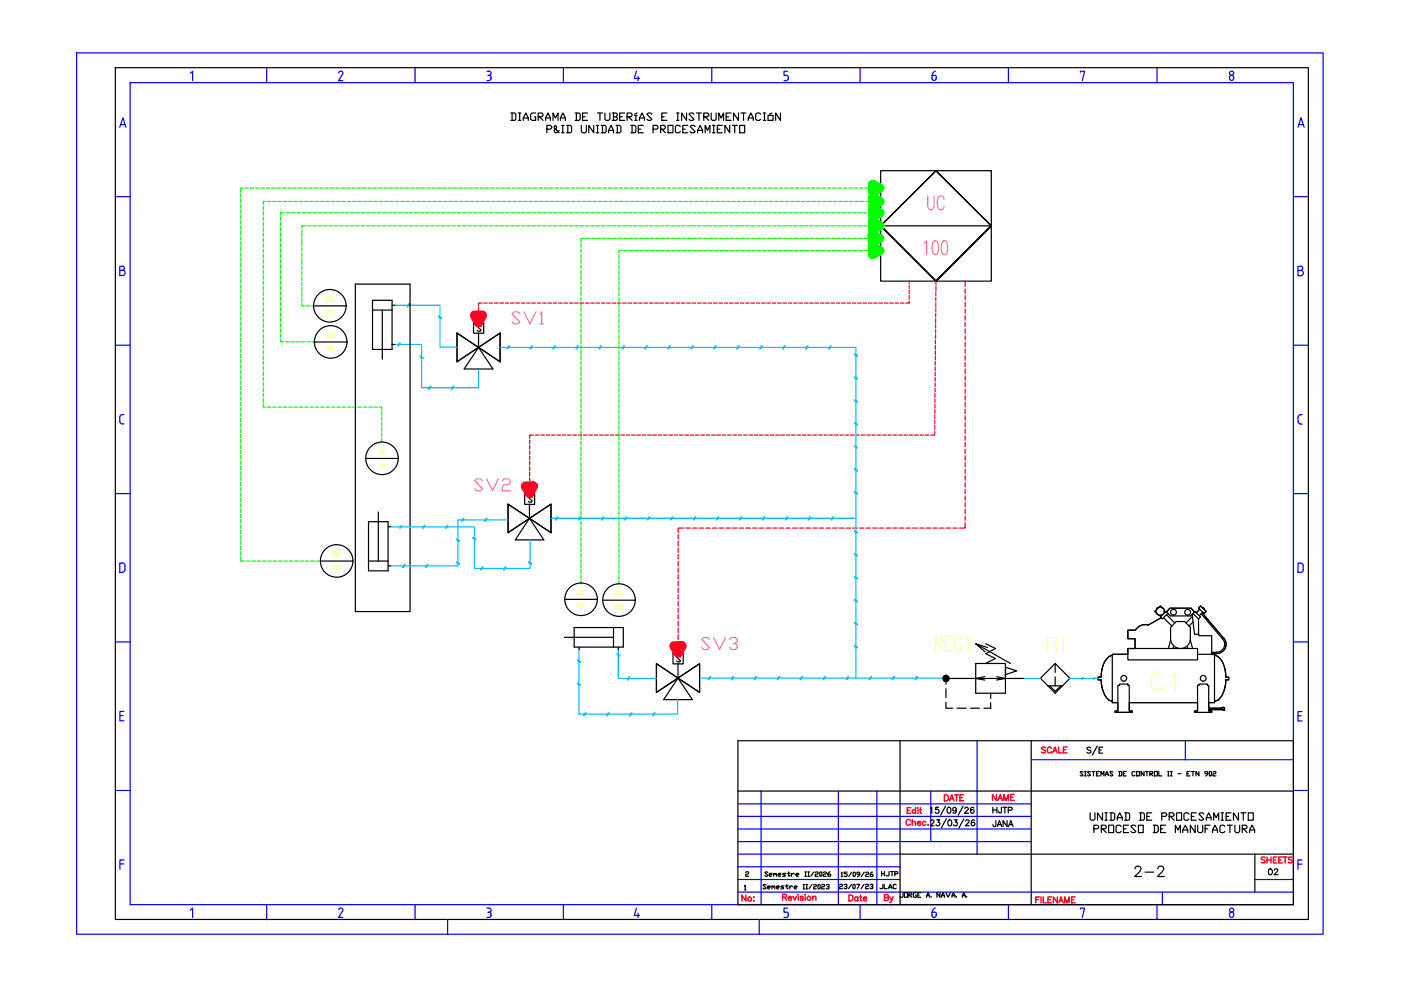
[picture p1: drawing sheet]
<svg xmlns="http://www.w3.org/2000/svg" width="297mm" height="210mm" viewBox="0 0 297 210" stroke-linecap="round" stroke-linejoin="round" font-family="sans-serif">
<defs><g id="words">
<text font-size="7.1" fill="#ffff7f" x="242.7" y="147.5">C1</text>
<g font-size="6.2" fill="#f0f">
<text x="195.4" y="45.5">UC</text>
<text x="194.7" y="55">100</text>
</g>
<g font-size="5.7" fill="#f0f">
<text x="107.2" y="69.8">SV1</text>
<text x="99.5" y="105.1">SV2</text>
<text x="147.5" y="139">SV3</text>
</g>
<text font-size="5.3" x="239.2" y="187">2-2</text>
<g font-size="4.9">
<text x="229.3" y="161.2">S/E</text>
<text x="186.3" y="192.6">By</text>
</g>
<g font-size="4.4">
<text x="199" y="171.1">DATE</text>
<text x="155.9" y="192.3">No:</text>
</g>
<text font-size="4.4" fill="#f00" x="209.2" y="171.1">NAME</text>
<text font-size="4" fill="#f00" x="142.2" y="141.5">S</text>
<g font-size="4">
<text x="209.2" y="173.6">HJTP</text>
<text x="209.2" y="176.4">JANA</text>
<text x="267.8" y="186.6">02</text>
</g>
<g font-size="3.5" fill="#ffff7f">
<text x="67.7" y="64.9">ZSO</text>
<text x="79.4" y="97.4">YS</text>
<text x="129.1" y="127.4">ZSO</text>
<text x="129.1" y="130.2">103</text>
</g>
</g></defs>
<!-- layer: 035 -->
<g fill="none" stroke="#00f" stroke-width=".25">
<path d="M16.2 11.2h264.3v186.9h-264.3zM27.6 17.5h246.6v174.3h-246.6zM40.4 15.5l.4-.4v2M56.5 14.4v3.1M72.2 15.1l-.4 .3M72.3 15.1l.4 .2-.1 .5M72.6 15.8l-.8 1.3h.9M88 14.4v3.1M103.2 17.1h.5M103.2 15.1h.5M103.4 16h.3M103.7 15.1a.44 .44 0 0 1 .4 .4 .44 .44 0 0 1-.4 .5h.2l.2 .4"/>
<path d="M104.1 16.4v.2M104.1 16.6l-.2 .4-.2 .1M119.5 14.4v3.1M134.9 15.1l-.4 1.5h1.1M135.3 16.2v.9M150.9 14.4v3.1M166.2 17.1h.5M166.7 16h.2l.3 .4M167 15.1h-.8v.9h.5M167.1 16.4v.2M167.2 16.6l-.3 .4-.2 .1M182.4 14.4v3.1"/>
<path d="M197.6 16.6a.44 .44 0 0 0 .4 .5 .44 .44 0 0 0 .5-.5M198 16h-.4v.6M198.1 16l.4 .2v.4M198.3 15.1a.99 .99 0 0 0-.7 .9M213.8 14.4v3.1M229.1 15.3v-.2h.8l-.4 2M245.3 14.4v3.1M260.7 16.4a.44 .44 0 0 1 .4-.4 .44 .44 0 0 1 .5 .4M260.7 16.6a.44 .44 0 0 0 .4 .5 .44 .44 0 0 0 .5-.5M260.7 16.4v.2M261.6 16.4v.2M25.4 27l.7-2 .6 2"/>
<path d="M25.6 26.4h.9M275.2 27l.6-2 .7 2M275.4 26.4h.9M24.4 41.7h3.2M25.4 57.3h.5M25.9 56.5h-.5v1.9h.5M26 56.4a.42 .42 0 0 1 .4 .5 .42 .42 0 0 1-.4 .4 .57 .57 0 0 1 .5 .5 .57 .57 0 0 1-.5 .6M274.2 41.7h3.2M275.2 57.4h.5M275.7 56.5h-.5v2h.5M275.8 56.4a.44 .44 0 0 1 .4 .5 .44 .44 0 0 1-.4 .4 .57 .57 0 0 1 .5 .6 .57 .57 0 0 1-.5 .6M24.5 73.2h3.1"/>
<path d="M274.2 73.2h3.2M25.4 88.4v1M25.4 89.4l.3 .4 .6 .1M25.9 87.9h.4M25.9 87.9l-.4 .2-.1 .3M275.2 88.4v1M275.2 89.4l.1 .2 .4 .3M275.7 89.9h.4M275.7 87.9h.4M275.7 87.9l-.4 .3-.1 .2M24.5 104.6h3.1M25.9 119.4h-.5v2h.5"/>
<path d="M25.9 119.3a.61 .61 0 0 1 .6 .7v.7M274.2 104.6h3.2M275.7 119.4h-.5v2h.5M275.7 119.4a.61 .61 0 0 1 .6 .6v.8M24.5 136.1h3.1M26.5 120.7a.61 .61 0 0 1-.6 .6M274.2 136.1h3.2M276.3 120.8a.61 .61 0 0 1-.6 .6M25.4 151.7h.7M26.3 150.8h-.9v2h.9M207.2 157.1v24M251.3 157.1v4"/>
<path d="M275.2 151.8h.7M276.1 150.9h-.9v2h.9M24.5 167.6h3.1M156.4 170.4h62.2M156.4 173.1h62.2M156.4 175.8h62.2M156.4 178.4h62.2M161.4 167.7v24.1M177.7 167.7v24.1M185.9 167.7v24.1M197.3 167.7v10.7M218.6 161.1h55.6"/>
<path d="M274.2 167.6h3.2M25.4 183.2h.9M26.3 182.3h-.9v2M40.4 193l.4-.5v2M56.5 191.8v3.1M71.8 192.9a.46 .46 0 0 1 .6-.3 .46 .46 0 0 1 .2 .6M72.6 193.2l-.8 1.3h.9M88 191.8v3.1M94.9 194.9v3.2M103.2 192.5h.5a.47 .47 0 0 1 .4 .6 .47 .47 0 0 1-.7 .3M103.7 193.4a.59 .59 0 0 1 .4 .6 .59 .59 0 0 1-.4 .5h-.5M119.5 191.8v3.1"/>
<path d="M134.9 192.5l-.4 1.6h1.1M135.3 193.6v.9M150.9 191.8v3.1M156.4 186.5h34.4M156.4 189.1h117.8M156.4 183.8h34.4M156.4 181.1h34.4M161 194.9v3.2M166.7 193.4h.2l.3 .4M167 192.5h-.8v.9h.5M167.1 193.8v.3M167.2 194.1l-.3 .4h-.7"/>
<path d="M182.4 191.8v3.1M198.1 193.4a.52 .52 0 0 1 .4 .7 .52 .52 0 0 1-.8 .2l-.1-.9h.4M198.3 192.5a.99 .99 0 0 0-.7 .9M213.8 191.8v3.1M229.1 192.7v-.2h.8l-.4 2M245.3 191.8v3.1M246.5 189.1v2.7M260.7 193.6a.5 .5 0 0 1 .7 0 .5 .5 0 0 1 0 .7 .5 .5 0 0 1-.7 0zM266.1 186.5h8.1M275.2 183.2h.9M276.1 182.3h-.9v2"/>
<circle cx="261.1" cy="15.5" r=".44"/>
<circle cx="261.1" cy="193" r=".44"/>
</g>
<!-- layer: 07 -->
<path d="M24.5 14.4h252.9v180.5h-252.9zM156.4 157.1h117.8v34.7h-117.8zM190.8 157.1v34.7M218.6 157.1v34.7M156.4 167.7h117.8M190.8 181.1h83.4M266.1 181.1v8" fill="none" stroke="#000" stroke-width=".25"/>
<!-- layer: SYMS -->
<g fill="none" stroke="#000" stroke-width=".25">
<path d="M186.7 36.2h23.5v23.4h-23.5zM186.7 47.9l11.7-11.7 11.8 11.7-11.8 11.7-11.7-11.7 11.7-11.7-11.7 11.7 11.7 11.7 11.8-11.7-11.8-11.7 11.8 11.7-11.8 11.7zM186.7 47.9h23.5M66.5 64.9h6.9M66.6 72.5h7M79 63.7h4.1v10.4h-4.1zM79 65.7h4.1M81.1 65.7v10.5M83.1 64.7h.6M83.1 73h.6M96.9 70.6l4.6 3.1-4.6 3zM96.9 70.6v6.1l9.1-6.1v6.1z"/>
<path d="M101.5 73.7l4.5-3.1v6.1zM101.5 73.7l3 4.5h-6.1zM77.5 97.2h6.9M67.9 119h6.9M78.1 119h4.2M78.1 110.6h4.2v10.4h-4.2zM80.2 108.5v10.5M82.3 120h.5M82.3 111.7h.5M107.7 106.9l4.6 3-4.6 3zM107.7 106.9v6l9.1-6v6zM112.3 109.9l4.5-3v6z"/>
<path d="M112.3 109.9l3 4.6h-6.1zM119.7 135.1h10.4M119.7 127.1h6.9M121.7 133.1h10.5v4.1h-10.5zM122.8 137.2v.5M127.7 127.3h7M130.1 133.1v4.1M131.1 137.2v.5M206.9 136.5l7.3 4.2M209 136.5l2.1 1-2.1 1.1 2.1 1-2.1 1.1M209.4 137.3l-2.5-.8 2 1.7M235.8 139a3.1 3.1 0 0 0-2 2.5l-.1 .4"/>
<path d="M239.1 137.5h14.8v2.4h-14.8zM239.1 138.7h-3.3v10.3h1.2M240.7 137.5v-2.1h-1.6v-1.8h1.6h-1.6v1.8h1.6v2.1h-1.6v1.2h-3.3v.3M243.4 132.5a2.35 2.35 0 0 0-2.6 1.1M245.3 130a.87 .87 0 0 0 .9 .4M245.3 129.2l-.5 .4 .5 .4M245.5 128.9l-.1-.1-.2 .3 .1 .1M245.6 128.9l.4-.4 .5 .4-.5-.4-.5 .4-.1-.1-.6 .8 .5 .4M246.3 130.6l-.1-.1 .1 .1-.3 .2 .2 .2-2.8 1.5 2.8-1.5M246.5 128.9a.87 .87 0 0 1 .4 .9M246.7 131l1.7 1.7M246.8 129.8l.1 .1 .3-.3 .1 .2 .7-.9h4.5l.7 .9 .2-.2 .2 .3 .8-.7-.3-.3 .4-.4 .5 .4 .1-.1 .2 .3-.1 .1 .5 .4-.4 .5-.3-.3-.1 .1 4.5 5.4-4.5-5.4"/>
<path d="M246.8 129.8l.1 .1M247.3 129.8l.7-.9h4.5l.7 .9M247.3 130.3l1.8 1.8M247.6 130l-1.2 1.2-.4-.4 1.2-1.2 .9 1h4.3l1-1 1.1 1.2-.4 .4-1.2-1.2M248.2 135.7l-.5 1.8M248.9 137.1l-.3 .4M249.4 131.8h1.8l1.2 1.2v2.4a2.1 2.1 0 0 1-2.1 2.1 2.1 2.1 0 0 1-2.1-2.1v-2.4zM251.6 137.1l.3 .4M252.4 135.7l.4 1.8M252.8 130.2l.5 4.3h.9v.3h2.7v3.9M252.8 130.7l-1.4 1.4M253 131.9l-.9 .8"/>
<path d="M253.9 138.7h3.6v10.3h-1.2M254.1 128.9l.4-.4 1.2 1.1-.4 .5zM254.1 131.2v3.3M254.4 129.2l-.8 .7M254.7 130.1l4.5 5.4M255 128.9l.1-.1 .2 .3-.1 .1M255 129.8l-.7 .8M256.9 138.6h1.1h-1.1v.1h.6v.3M256.9 138.3h1.1M257.5 139a3.1 3.1 0 0 1 2.1 2.5l.1 .4M259.3 135.5a1.67 1.67 0 0 1 .2 1.8 1.67 1.67 0 0 1-1.5 1M259.5 135.3a1.97 1.97 0 0 1 .3 2.1 1.97 1.97 0 0 1-1.8 1.2"/>
<path d="M139.2 140.7l4.5 3.1-4.5 3zM139.2 140.7v6.1l9.1-6.1v6.1zM143.7 143.8l4.6-3.1v6.1zM143.7 143.8l3.1 4.5h-6.1zM200.6 148.9v1.3h1.4M200.6 146.1v1.8M202.9 150.2h1.9M205.8 150.2h1.9M206.9 140.7h6.3v6.3h-6.3zM208.8 143.5l-1.9 .3 1.9 .4M210 149v1.2h-1.4M210 147v1.1"/>
<path d="M211.3 143.5l1.9 .3-1.9 .4M213.2 141.5l2.3 .7-2.3 .8M217.1 143.8h-16.5v1.3M222.2 145.4h3.1M222.5 145.4l1.2 1.2 1.2-1.2M223.7 140.7l-3.1 3.1 3.1 3.2 3.2-3.2-3.2-3.1v1.9M223.7 143.5v1.9M233.7 141.9l-.3 1.7h-.6v.5h.7a7.6 7.6 0 0 0 .7 3.1M234.2 147.2l.8 1.1 .8 .3M235.8 148.6v.4h1.2v1.7h-.6v.3h3.7v-.3h-.7v-1.7h14.5v1.7h-.6v.3h3.6v-.3h-.6v-.2h2.9l.1-.2v.3h.3v-.4v.4h-.3v-.3l-.1 .2h-2.9v.2h.6v.3M237 145.3h.3v-.3h1.8v.3h.3v5.4h.7v.3h-3.7v-.3h.6zM239.4 149h14.5"/>
<path d="M259.1 150l-.1 .1M259.2 147.2l-.9 1.1-.8 .3v.4h-1.2v1.2h2.7h-2.7v-4.9h-.3v-.3h-1.8v.3h-.3v5.4h-.6v.3M259.2 150h.4M259.2 150h-.1M259.5 150l.2 .1M259.7 141.9l.2 1.6M259.9 144.1a7.1 7.1 0 0 1-.7 3.1M259.9 143.6h.6v.5h-.6"/>
<circle cx="69.9" cy="64.8" r="3.5"/>
<circle cx="70.1" cy="72.5" r="3.5"/>
<circle cx="81" cy="97.2" r="3.5"/>
<circle cx="71.4" cy="118.9" r="3.5"/>
<circle cx="123.2" cy="127.1" r="3.5"/>
<circle cx="131.2" cy="127.2" r="3.5"/>
<circle cx="246" cy="129.6" r=".87"/>
<circle cx="248.8" cy="129.8" r=".61"/>
<circle cx="251.8" cy="129.8" r=".61"/>
<circle cx="238.3" cy="143.8" r=".61"/>
<circle cx="255.1" cy="143.8" r=".61"/>
</g>
<path d="M60.3 114.9h.1M60.4 135.5h.1" fill="none" stroke="#f00" stroke-width=".25"/>
<!-- layer: 0 -->
<g fill="#0f0" stroke="#0f0" stroke-width=".21">
<path d="M185 39.1l1.5 .8h-1.5zM185 39.9v.8l1.5-.8z"/>
<path d="M185.1 42l1.5 .7h-1.5zM185.1 42.7v.9l1.5-.9z"/>
<path d="M185.1 44.3l1.5 .8h-1.5zM185.1 45.1v.9l1.5-.9z"/>
<path d="M185 47.1l1.6 .8h-1.6zM185 47.9v.8l1.6-.8z"/>
<path d="M184.9 49.8l1.6 .7h-1.6zM184.9 50.5v.9l1.6-.9z"/>
<path d="M185 52.4l1.5 .7h-1.5zM185 53.1v.9l1.5-.9z"/>
</g>
<path d="M185 39.1l1.5 .8-1.5 .8zM184.9 49.8l1.6 .7-1.6 .9zM185 52.4l1.5 .7-1.5 .9zM185 47.1l1.6 .8-1.6 .8zM185.1 42l1.5 .7-1.5 .9zM185.1 44.3l1.5 .8-1.5 .9z" fill="none" stroke="#0f0" stroke-width="2"/>
<!-- layer: 0 -->
<g fill="none" stroke="#000" stroke-width=".25">
<path d="M108.3 24h.8l.3 .2v1.1l-.3 .2h-.8M108.6 24v1.5M109.9 24h.5M109.9 25.5h.5M110.2 24v1.5M110.9 25.5v-.5l.6-1 .5 1v.5M110.9 25h1.1M113.6 24h-.8l-.3 .2v1.1l.3 .2h.8v-.7h-.3M114.1 24.8h.8l.2-.3v-.3l-.2-.2h-.8v1.5M114.4 24.8l.7 .7M115.7 25.5v-.5l.5-1 .5 1v.5M115.7 25h1"/>
<path d="M115.9 27.4h.8l.3-.3v-.3l-.3-.2h-.8v1.6M117.2 25.5v-1.5l.6 1 .5-1v1.5M118.6 27.6l-.6 .6h-.2l-.3-.3v-.3l.5-.5v-.3l-.2-.2-.3 .2v.3l1.1 1.1M118.8 25.5v-.5l.5-1 .6 1v.5M118.8 25h1.1M119.1 26.6h.5M119.1 28.2h.5M119.3 26.6v1.6M120.1 26.6h.8l.3 .2v1.1l-.3 .3h-.8M120.4 26.6v1.6M121.9 24h.9l.2 .2v1.1l-.2 .2h-.9M122.2 24v1.5"/>
<path d="M123.3 26.6v1.3l.2 .3h.6l.2-.3v-1.3M123.5 24.8h.6M124.6 24h-1.1v1.5h1.1M125.9 26.6v1.6l-1.1-1.6v1.6M126.4 26.6h.5M126.4 28.2h.5M126.7 24h1M126.7 26.6v1.6M127.2 24v1.5M127.5 26.6h.8l.2 .2v1.1l-.2 .3h-.8M127.7 26.6v1.6M128.3 24v1.3l.2 .2h.5l.3-.2v-1.3"/>
<path d="M129 28.2v-.6l.6-1 .5 1v.6M129 27.6h1.1M129.8 24h.8l.3 .2v.3l-.3 .3M130.1 24.8h.5l.3 .2v.3l-.3 .2h-.8M130.1 24v1.5M130.6 26.6h.8l.2 .2v1.1l-.2 .3h-.8M130.9 26.6v1.6M131.4 24.8h.5M132.4 24h-1v1.5h1M133 24.8h.8l.2-.3v-.3l-.2-.2h-.8v1.5M133.3 24.8l.7 .7M133.8 26.6h.8l.2 .2v1.1l-.2 .3h-.8"/>
<path d="M134 26.6v1.6M134.6 25.5h.5M134.6 24.5h.5M134.8 24.5v1M135.1 24l-.5 .2M135.3 27.4h.6M135.6 25.5v-.5l.5-1 .5 1v.5M135.6 25h1M136.4 26.6h-1.1v1.6h1.1M138.2 24.2l-.2-.2h-.6l-.3 .2 1.1 1.1-.2 .2h-.6l-.3-.2M138.5 27.4h.8l.2-.3v-.3l-.2-.2h-.8v1.6M140.1 27.4h.7l.3-.3v-.3l-.3-.2h-.7v1.6"/>
<path d="M140.3 24.8h.5M140.3 27.4l.8 .8M141.4 24h-1.1v1.5h1.1M141.6 26.6h1.1v1.6h-1.1zM143.5 24h.5M143.5 25.5h.5M143.7 24v1.5M144.3 26.8l-.3-.2h-.5l-.3 .2v1.1l.3 .3h.5l.3-.3M144.8 27.4h.5M145.6 24v1.5l-1.1-1.5v1.5M145.8 26.6h-1v1.6h1M147.1 24.2l-.2-.2h-.6l-.2 .2 1 1.1-.2 .2h-.6l-.2-.2"/>
<path d="M147.4 26.8l-.3-.2h-.5l-.3 .2 1.1 1.1-.3 .3h-.5l-.3-.3M147.6 24h1.1M147.9 28.2v-.6l.5-1 .6 1v.6M147.9 27.6h1.1M148.2 24v1.5M149.2 24.8h.8l.3-.3v-.3l-.3-.2h-.8v1.5M149.5 28.2v-1.6l.5 1 .5-1v1.6M149.5 24.8l.8 .7M150.8 24v1.3l.3 .2h.5l.2-.2v-1.3M151.1 26.6h.5M151.1 28.2h.5M151.3 26.6v1.6"/>
<path d="M152.1 27.4h.5M152.4 25.5v-1.5l.5 1 .5-1v1.5M153.1 26.6h-1v1.6h1M154 24.8h.5M154.7 26.6v1.6l-1-1.6v1.6M155 24h-1v1.5h1M155.3 26.6h1M155.8 26.6v1.6M156.6 24v1.5l-1.1-1.5v1.5M156.8 26.6h1.1v1.6h-1.1zM157.1 24h1M157.6 24v1.5"/>
<path d="M158.7 25.5v-.5l.5-1 .5 1v.5M158.7 25h1M161.3 24.2l-.3-.2h-.5l-.3 .2v1.1l.3 .2h.5l.3-.2M161.8 24h.5M161.8 25.5h.5M162.1 24v1.5M162.8 24.5h1.1v1h-1.1zM163.6 24l-.5 .2M165.5 24v1.5l-1-1.5v1.5M75.3 60.2h11.6v69.5h-11.6zM100.4 68.4h2.2v2.3h-2.2zM101.5 70.7v3"/>
<path d="M102 69.2l-.2-.2h-.4l-.2 .2 .8 .8-.2 .2h-.4l-.2-.2M111.2 104.6h2.2v2.3h-2.2zM112.3 106.9v3M112.8 105.4l-.2-.2h-.4l-.2 .2 .8 .9-.2 .2h-.4l-.2-.2M143.7 140.8v3M197.3 171.4l.3-.2v1.2M197.3 174.1a.37 .37 0 0 1 .6-.2 .37 .37 0 0 1 0 .6l-.6 .6h.8M198.6 173.8h.6l-.3 .5h.1a.42 .42 0 0 1 .1 .7 .42 .42 0 0 1-.7-.2M200.5 170.9l-1.1 1.9M200.6 173.6l-1 1.9M201.2 173.9a.37 .37 0 0 1 .5 .2l.1 .3a.53 .53 0 0 1-.5 .7l-.1-.1-.3-.5zM202.3 173.8h.6l-.3 .5a.41 .41 0 0 1 .4 .4 .41 .41 0 0 1-.4 .4 .41 .41 0 0 1-.4-.3"/>
<path d="M204.2 170.9l-1.1 1.9M204.4 173.6l-1.1 1.9M204.8 174.1l.2-.3h.2l.3 .4-.8 .9h.8M206.7 174l-.1-.1a.37 .37 0 0 0-.6 .2v.8a.39 .39 0 0 0 .6 .1 .39 .39 0 0 0-.1-.6 .39 .39 0 0 0-.6 .3M229.6 163.7l-.1-.1-.5 .1 .6 .6-.1 .2-.5-.2M229.9 163.6h.4M229.9 164.5h.4M230.1 163.6v.9M231.1 172.3v1.4l.3 .2h.5l.2-.2v-1.4M231.2 163.7l-.2-.1-.4 .1 .6 .6-.2 .2-.4-.2M231.5 163.6h.6M231.8 163.6v.9"/>
<path d="M231.9 175.7h.8l.2-.2v-.3l-.2-.2h-.8v1.5M232.5 164h.3M233.1 163.6h-.6v.9h.6M233.4 164.5v-.9l.4 .6 .2-.6v.9M233.5 175.7h.8l.3-.2v-.3l-.3-.2h-.8v1.5M233.8 172.3v1.6l-1.1-1.6v1.6M233.8 175.7l.8 .8M234.3 172.3h.5M234.3 173.9h.5M234.3 164.5v-.3l.4-.6 .3 .9M234.3 164.2h.7M234.5 172.3v1.6"/>
<path d="M235.1 175h1v1.5h-1zM235.3 172.3h.8l.2 .3v1.1l-.2 .2h-.8M235.6 172.3v1.6M236 163.7l-.2-.1-.5 .1 .7 .6-.2 .2-.5-.2M236.9 173.9v-.5l.5-1.1 .5 1.1v.5M236.9 173.4h1M237.2 163.6l.6 .1-.1 .8h-.5M237.3 163.6v.9M237.7 175.2l-.3-.2h-.5l-.3 .2v1.1l.3 .2h.5l.3-.2M238.2 164h.2M238.2 175.7h.5M238.4 172.3h.9l.2 .3v1.1l-.2 .2h-.9"/>
<path d="M238.7 172.3v1.6M238.8 163.6h-.6v.9h.6M239.3 175h-1.1v1.5h1.1M240.7 163.7l-.2-.1-.5 .1v.6l.2 .2 .5-.2M240.8 175.2l-.2-.2h-.5l-.3 .2 1 1.1-.2 .2h-.5l-.3-.2M241 163.6h.6v.9h-.6zM241.4 175h1v1.5h-1zM241.6 172.3h.8l.2 .3v1.1l-.2 .2h-.8M241.8 172.3v1.6M242.6 163.6v.9l-.7-.9v.9M242.9 163.6h.6M243.1 173.1h.6"/>
<path d="M243.2 163.6v.9M243.8 164h.5l.1-.3-.6-.1v.9M244 164l.4 .5M244.2 172.3h-1.1v1.6h1.1M244.5 175h.8l.3 .2v1.1l-.3 .2h-.8M244.8 163.6h.6v.9h-.6zM244.8 175v1.5M245.7 163.6v.9h.6M246.1 175.7h.5M246.3 173.1h.8l.3-.3v-.2l-.3-.3h-.8v1.6M247.1 175h-1v1.5h1M247.6 163.6h.3"/>
<path d="M247.6 164.5h.3M247.7 163.6v.9M247.9 173.1h.8l.2-.3v-.2l-.2-.3h-.8v1.6M248.1 173.1l.8 .8M248.2 163.6h.3M248.2 164.5h.3M248.4 163.6v.9M249.2 176.5v-1.5l.6 1 .5-1v1.5M249.5 172.3h1v1.6h-1zM249.8 164h.6M250.8 176.5v-.5l.5-1 .5 1v.5M250.8 176h1"/>
<path d="M251.7 164h.3M252.1 172.6l-.3-.3h-.5l-.3 .3v1.1l.3 .2h.5l.3-.2M252.3 163.6h-.6v.9h.6M252.6 173.1h.5M252.6 163.6h.6M252.9 163.6v.9M253.4 175v1.5l-1-1.5v1.5M253.6 172.3h-1v1.6h1M253.9 175v1.3l.3 .2h.5l.3-.2v-1.3M254.2 163.6v.9l-.6-.9v.9M255.2 172.6l-.2-.3h-.5l-.3 .3 1 1.1-.2 .2h-.5l-.3-.2M255.5 175.7h.5"/>
<path d="M255.8 173.9v-.5l.5-1.1 .5 1.1v.5M255.8 173.4h1M256.1 164h-.5l-.2-.3 .2-.1 .5 .1v.5l-.5 .3M256.4 163.7l.1-.1 .4 .1v.6l-.2 .2-.3-.2zM256.6 175h-1.1v1.5M257.1 176.5v-.5l.5-1 .5 1v.5M257.1 176h1M257.2 163.7l.1-.1 .5 .1-.2 .3-.4 .2v.3h.6M257.3 173.9v-1.6l.5 1.1 .6-1.1v1.6M258.9 172.3h.5M258.9 173.9h.5M259.2 172.3v1.6"/>
<path d="M259.7 175.2l-.3-.2h-.5l-.3 .2v1.1l.3 .2h.5l.3-.2M260 173.1h.5M260.2 175h1.1M260.8 175v1.5M261 172.3h-1v1.6h1M261.8 175v1.3l.3 .2h.5l.2-.2v-1.3M262.6 172.3v1.6l-1.1-1.6v1.6M263.1 172.3h1M263.4 175.7h.7l.3-.2v-.3l-.3-.2h-.7v1.5M263.6 172.3v1.6M263.6 175.7l.8 .8M264.7 172.3h1v1.6h-1z"/>
<path d="M265 176.5v-.5l.5-1 .5 1v.5M265 176h1M158.1 185l.2-.2h.3l.1 .4-.6 .3v.3h.6M162.4 187.7l-.2-.2-.4 .2 .6 .6-.2 .2-.4-.2M162.7 188.1h.5l.2-.1-.2-.2-.5 .2v.3l.5 .2M162.8 185l-.2-.1-.4 .1 .6 .6-.2 .2h-.3l-.1-.2M163.1 185.5h.5l.1-.2-.1-.1-.5 .1v.3l.5 .2M163.6 188l.2-.2 .2 .3M163.6 187.8v.7M164 188l.2-.2 .1 .2v.5M164 185.3l.2-.1 .2 .3M164 185.2v.6"/>
<path d="M164.4 185.3l.1-.1 .2 .1v.5M164.6 188.1h.5l.2-.1-.2-.2h-.4l-.1 .2 .1 .5h.4M165 185.5h.5l.1-.2-.1-.1h-.4l-.1 .1 .1 .5h.4M166.2 187.8h-.5l-.1 .2 .6 .3-.2 .2h-.4M166.5 187.8h.6M166.6 185.2h-.5l-.2 .1 .7 .3-.2 .2h-.5M166.8 187.5v.8l.1 .2 .2-.2M166.9 185.2h.6M167.2 184.9v.7l.1 .2 .2-.2M167.5 187.8v.7M167.8 185.2v.6M168 188l-.2-.2-.3 .3"/>
<path d="M168.4 188.1h.5l.1-.1-.1-.2-.5 .2v.3l.5 .2M168.4 185.3l-.3-.1-.3 .3M168.8 185.5h.4l.2-.2-.2-.1h-.3l-.1 .1 .1 .5h.3M170.3 187.5h.3M170.3 188.5h.3M170.4 187.5v1M170.6 184.9h.4M170.6 185.8h.4M170.8 184.9v.9M170.9 187.5h.3M170.9 188.5h.3M171.1 187.5v1"/>
<path d="M171.3 184.9h.3M171.3 185.8h.3M171.4 184.9v.9M172.2 187.5l-.7 1M172.5 187.7l.1-.2 .5 .2-.1 .3-.5 .1v.4h.6M172.5 184.9l-.6 .9M172.8 185l.2-.1 .5 .1-.2 .3-.5 .2v.3h.7M173.4 187.7l.2-.2 .3 .2v.6l-.2 .2-.3-.2zM173.8 185l.1-.1 .4 .1v.6l-.2 .2-.3-.2zM174.2 187.7l.2-.2 .4 .2-.1 .3-.5 .1v.4h.6M174.6 185l.1-.1 .5 .1-.2 .3-.4 .2v.3h.6M175.2 187.7l.1-.2 .5 .2v.1l-.3 .2"/>
<path d="M175.6 188l.2 .1-.2 .4h-.3l-.1-.2M176 184.9l-.5 .3v.4l.2 .2h.3l.1-.3-.6-.2M178 187.6l.2-.1 .4 .1-.1 .4-.5 .1v.3h.6M178.4 185.1l.1-.2v.9M178.4 185.8h.3M179 187.6l.1-.1 .5 .1-.2 .4h-.1M179.4 188l.2 .1-.2 .3h-.3l-.1-.1M179.6 184.9h-.6v.4l.6 .1v.3l-.1 .1-.5-.1M180.5 187.5l-.6 .9M180.6 184.9l-.7 .9M180.8 187.6l.2-.1 .3 .1-.1 .8-.4-.1zM180.9 185.1l.1-.2 .3 .2v.6l-.1 .1-.3-.1z"/>
<path d="M181.6 187.5h.7l-.5 .9M182.3 185.4h-.5l-.1-.1 .1-.4h.3l.2 .2v.4l-.5 .3M183.2 187.5l-.6 .9M183.2 184.9l-.6 .9M183.5 187.6l.2-.1 .4 .1-.1 .4-.5 .1v.3h.6M183.5 185.1l.2-.2 .5 .2-.2 .3-.5 .1v.3h.7M184.5 187.6l.1-.1 .5 .1-.2 .4h-.1M184.9 188l.2 .1-.2 .3h-.3l-.1-.1M185 184.9l-.5 .4v.4l.5 .1 .1-.1-.1-.3h-.5M186.9 184.8v.9M186.9 185.3h.6M187.5 184.8v.9"/>
<path d="M188.5 184.8v.7l-.2 .2-.4-.2M188.8 184.8h.6M189.1 184.8v.9M189.7 185.3h.5l.2-.3-.2-.2h-.5v.9M191.8 189.3h.6v.9h-.6zM192.7 189.8h.5l.1-.4-.1-.1h-.5v.9M192.9 189.8l.4 .4M194.3 189.3h-.5l-.1 .1 .1 .8h.5v-.4h-.2M194.6 189.8h.3M195.2 189.3h-.6v.9h.6M196.5 190.2v-.3l.3-.6 .3 .9M196.5 189.9h.6"/>
<path d="M197.4 190.1v.1M199.3 189.3v.9l-.6-.9v.9M199.6 190.2l.3-.9 .4 .6v.3M199.6 189.9h.7M200.6 189.3l.4 .9 .5-.9M201.8 190.2l.3-.9 .4 .6v.3M201.8 189.9h.7M202.8 190.1v.1M204 190.2l.3-.9 .4 .6v.3M204 189.9h.7M205 190.1v.1"/>
</g>
<!-- layer: Neumatic -->
<g fill="none" stroke="#00bfff" stroke-width=".25">
<path d="M84.5 73.4l.2-.4h4.7v2.6l.3 .3M84.7 72.7l-.2 .3h-.9M84.9 72.7l-.5 .7M86.4 65.1l.2-.4h6.7v2.5l.3 .2M86.7 64.4l-.2 .3h-2.9M86.8 64.4l-.5 .7M89.1 75.5l.6 .5M89.1 75.6l.3 .2v6.4h1.6l.2-.3M92.9 67l.7 .6M92.9 67.2l.4 .2v6.2h3.6M101.5 78.2v4h-5.5l-.1 .4M107.9 73.3l-.2 .4h-1.7"/>
<path d="M108 73.3l-.5 .7M112.8 73.3l-.2 .4h-4.7l-.3 .3M112.9 73.3l-.5 .7M117.6 73.3l-.2 .4h-4.7l-.2 .3M117.8 73.3l-.6 .7M122.5 73.3l-.2 .4h-4.7l-.2 .3M122.6 73.3l-.5 .7M127.4 73.3l-.2 .4h-4.7l-.2 .3M127.5 73.3l-.5 .7M132.2 73.3l-.2 .4h-4.7l-.1 .3M132.4 73.3l-.5 .7M137.1 73.3l-.2 .4h-4.7l-.2 .3"/>
<path d="M137.3 73.3l-.6 .7M142 73.3l-.2 .4h-4.7l-.2 .3M142.1 73.3l-.5 .7M146.8 73.3l-.1 .4h-4.8l-.1 .3M147 73.3l-.5 .7M151.7 73.3l-.2 .4h-4.7l-.2 .3M151.9 73.3l-.6 .7M156.6 73.3l-.2 .4h-4.7l-.2 .3M156.7 73.3l-.5 .7M161.4 73.3l-.1 .4h-4.8l-.1 .3M161.6 73.3l-.5 .7M166.3 73.3l-.2 .4h-4.7l-.2 .3"/>
<path d="M166.5 73.3l-.6 .7M171.2 73.3l-.2 .4h-4.7l-.2 .3M171.4 73.3l-.6 .7M175.8 74l.2-.3h5.5v1.5l.3 .2M176.1 73.3l-.2 .4h-4.8l-.1 .3M176.2 73.3l-.5 .7M181.1 75l.7 .6M181.1 75.2l.4 .2v4.7l.3 .2M181.1 79.9l.7 .5M91.4 81.9l-.6 .7M96.1 81.9l-.2 .3h-4.7l-.2 .4M96.3 81.9l-.6 .7"/>
<path d="M181.1 80.1l.4 .1v4.8l.3 .1M181.1 84.8l.7 .5M181.1 84.9l.4 .2v4.7l.3 .2M181.1 89.6l.7 .6M181.1 89.8l.4 .2v4.7l.3 .2M181.1 94.5l.7 .5M181.1 94.7l.4 .1v4.8l.3 .1M181.1 99.4l.7 .5M181.1 99.5l.4 .2v4.7l.3 .2M85.1 111.4l-.2 .3h-2M85.2 111.4l-.5 .6M85.7 119.6l-.2 .4h-2.8"/>
<path d="M85.9 119.6l-.6 .7M90 111.4l-.2 .3h-4.7l-.2 .3M90.1 111.4l-.5 .6M90.6 119.6l-.2 .4h-4.7l-.2 .3M90.7 119.6l-.5 .7M94.6 112l.2-.3h5.8v2.4l.3 .2M94.9 111.4l-.3 .3h-4.7l-.2 .3M95 111.4l-.5 .6M96.8 119.3l.3 .2v.5h-6.6l-.1 .3M96.8 119.2l.6 .5M96.8 114.4l.3 .2v4.7l.3 .2M96.8 114.3l.6 .5"/>
<path d="M98.2 109.9l-.2 .3h-.9v4.3l.3 .2M98.4 109.9l-.6 .6M100.2 114l.7 .5M100.2 114.1l.4 .2v6.2h1.5l.2-.3M103.1 109.9l-.2 .3h-4.7l-.2 .3M103.2 109.9l-.5 .6M107.7 110.2h-4.7l-.1 .3M112 119.3l.4 .1v1.1h-5.3l-.2 .3M112 119.1l.7 .5M112.4 114.5v4.8l.3 .2M118.1 109.6l-.1 .3h-1.2M118.3 109.6l-.5 .6"/>
<path d="M123 109.6l-.2 .3h-4.7l-.2 .3M123.2 109.6l-.5 .6M127.9 109.6l-.2 .3h-4.7l-.2 .3M128 109.6l-.5 .6M132.8 109.6l-.2 .3h-4.7l-.2 .3M132.9 109.6l-.5 .6M137.7 109.6l-.3 .3h-4.7l-.2 .3M137.8 109.6l-.5 .6M142.5 109.6l-.2 .3h-4.7l-.2 .3M142.6 109.6l-.5 .6M147.4 109.6l-.2 .3h-4.7l-.2 .3M147.5 109.6l-.5 .6"/>
<path d="M152.3 109.6l-.3 .3h-4.7l-.2 .3M152.4 109.6l-.5 .6M157.1 109.6l-.2 .3h-4.7l-.2 .3M157.3 109.6l-.6 .6M162 109.6l-.2 .3h-4.7l-.2 .3M162.1 109.6l-.5 .6M166.9 109.6l-.2 .3h-4.7l-.3 .3M167 109.6l-.5 .6M171.7 109.6l-.2 .3h-4.7l-.1 .3M171.9 109.6l-.5 .6M176.4 110.2l.2-.3h4.9v2.8l.3 .2M176.6 109.6l-.2 .3h-4.7l-.2 .3"/>
<path d="M176.8 109.6l-.6 .6M181.1 112.5l.7 .5M181.1 112.6l.4 .3v4.7l.3 .2M181.1 117.4l.7 .5M181.1 117.5l.4 .2v4.7l.3 .2M181.1 104.2l.7 .6M181.1 104.4l.4 .2v5.3M102.4 120.2l-.5 .6M107.1 120.2l-.1 .3h-4.8l-.1 .3M107.3 120.2l-.5 .6M122.4 140l.7 .5M122.8 137.6v2.5l.3 .2"/>
<path d="M130.8 138.6l.6 .5M130.8 138.7l.3 .2v4.9h2.1l.2-.3M131.1 137.6v1.2l.3 .1M181.1 122.3l.7 .5M181.1 122.4l.4 .2v4.7l.3 .2M181.1 127.1l.7 .5M181.1 127.3l.4 .2v4.7l.3 .2M181.1 132l.7 .5M181.1 132.1l.4 .2v4.7l.3 .2M181.1 136.9l.7 .5M181.1 137l.4 .2v6.6M122.4 140.1l.4 .2v4.7l.3 .2"/>
<path d="M122.4 144.8l.7 .5M122.4 144.9l.4 .3v6.2h1.1l.2-.3M124.3 151.1l-.6 .7M129 151.1l-.2 .3h-4.7l-.2 .4M129.1 151.1l-.5 .7M133.5 143.5l-.5 .7M133.8 151.1l-.1 .3h-4.8l-.1 .4M134 151.1l-.5 .7M138.7 151.1l-.2 .3h-4.7l-.2 .4M138.9 151.1l-.5 .7M139.2 143.8h-5.9l-.1 .4M143.7 148.3v3.1h-5l-.2 .4"/>
<path d="M150.6 143.4l-.2 .4h-2.1M150.7 143.4l-.5 .7M155.4 143.4l-.2 .4h-4.7l-.2 .3M155.6 143.4l-.5 .7M160.3 143.4l-.2 .4h-4.7l-.2 .3M160.4 143.4l-.5 .7M165.2 143.4l-.2 .4h-4.7l-.2 .3M165.3 143.4l-.5 .7M170 143.4l-.1 .4h-4.8l-.1 .3M170.2 143.4l-.5 .7M174.9 143.4l-.2 .4h-4.7l-.2 .3M175.1 143.4l-.6 .7"/>
<path d="M179.8 143.4l-.2 .4h-4.7l-.2 .3M179.9 143.4l-.5 .7M184.6 143.4l-.1 .4h-4.8l-.1 .3M184.8 143.4l-.5 .7M189.5 143.4l-.2 .4h-4.7l-.2 .3M189.7 143.4l-.6 .7M194.2 144.1l.1-.3h5.9l.1 .5M194.4 143.4l-.2 .4h-4.7l-.2 .3M194.5 143.4l-.5 .7M217.1 143.8h3.5M229.6 143.7l-.1 .1h-2.7M229.6 143.7l-.2 .3"/>
<path d="M232 143.7l-.1 .1h-2.3l-.1 .2M232.1 143.7l-.3 .3M232.8 143.8h-.8l-.1 .2"/>
</g>
<!-- layer: POS -->
<g fill="none" stroke="#0f0" stroke-width=".25">
<path d="M51.6 39.9h-.6v.8M52 39.9h.7M53.1 39.9h.7M54.2 39.9h.8M55.4 39.9h.7M56.5 39.9h.7M57.6 39.9h.8M58.7 39.9h.8M59.9 39.9h.7M61 39.9h.8M62.1 39.9h.8M63.3 39.9h.7"/>
<path d="M64.4 39.9h.8M65.6 39.9h.7M66.7 39.9h.7M67.8 39.9h.8M68.9 39.9h.8M70.1 39.9h.7M71.2 39.9h.8M72.3 39.9h.8M73.5 39.9h.7M74.6 39.9h.7M75.7 39.9h.8M76.9 39.9h.7"/>
<path d="M78 39.9h.8M79.1 39.9h.8M80.2 39.9h.8M81.4 39.9h.8M82.5 39.9h.8M83.7 39.9h.7M84.8 39.9h.7M85.9 39.9h.8M87.1 39.9h.7M88.2 39.9h.8M89.3 39.9h.8M90.5 39.9h.7"/>
<path d="M91.6 39.9h.8M92.7 39.9h.8M93.8 39.9h.8M95 39.9h.7M96.1 39.9h.8M97.3 39.9h.7M98.4 39.9h.7M99.5 39.9h.8M100.7 39.9h.7M101.8 39.9h.8M102.9 39.9h.8M104 39.9h.8"/>
<path d="M105.2 39.9h.7M106.3 39.9h.8M107.4 39.9h.8M108.6 39.9h.7M109.7 39.9h.8M110.9 39.9h.7M112 39.9h.7M113.1 39.9h.8M114.2 39.9h.8M115.4 39.9h.7M116.5 39.9h.7M117.6 39.9h.8"/>
<path d="M118.8 39.9h.7M119.9 39.9h.8M121.1 39.9h.7M122.2 39.9h.7M123.3 39.9h.8M124.4 39.9h.8M125.6 39.9h.7M126.7 39.9h.8M127.8 39.9h.8M129 39.9h.7M130.1 39.9h.7M131.2 39.9h.8"/>
<path d="M132.4 39.9h.7M133.5 39.9h.8M134.6 39.9h.8M135.7 39.9h.8M136.9 39.9h.8M138 39.9h.8M139.2 39.9h.7M140.3 39.9h.7M141.4 39.9h.8M142.6 39.9h.7M143.7 39.9h.7M144.8 39.9h.8"/>
<path d="M146 39.9h.7M147.1 39.9h.8M148.2 39.9h.8M149.3 39.9h.8M150.5 39.9h.7M151.6 39.9h.8M152.8 39.9h.7M153.9 39.9h.7M155 39.9h.8M156.2 39.9h.7M157.3 39.9h.7M158.4 39.9h.8"/>
<path d="M159.5 39.9h.8M160.7 39.9h.7M161.8 39.9h.7M162.9 39.9h.8M164.1 39.9h.7M165.2 39.9h.8M166.4 39.9h.7M167.5 39.9h.7M168.6 39.9h.8M169.7 39.9h.8M170.9 39.9h.7M172 39.9h.7"/>
<path d="M173.1 39.9h.8M174.3 39.9h.7M175.4 39.9h.7M176.5 39.9h.8M177.7 39.9h.7M178.8 39.9h.8M179.9 39.9h.8M181 39.9h.8M182.2 39.9h.8M183.3 39.9h.8M184.5 39.9h.5M51 41.1v.7"/>
<path d="M51 42.2v.8M51 43.3v.8M51 44.5v.8M51 45.6v.8M51 46.7v.8M51 47.9v.7M51 49v.8M51 50.2v.7M51 51.3v.7M51 52.4v.8M51 53.6v.7M51 54.7v.7"/>
<path d="M51 55.8v.8M51 56.9v.8M51 58.1v.7M51 59.2v.7M55.8 43.8v.7M55.8 44.9v.7M55.8 46v.8M55.8 47.2v.7M55.8 48.3v.8M55.8 49.4v.8M55.8 50.5v.8M55.8 51.7v.8"/>
<path d="M55.8 52.8v.8M55.8 53.9v.8M55.8 55.1v.7M55.8 56.2v.8M55.8 57.4v.7M55.8 58.5v.7M55.8 59.6v.8M56.2 42.7h-.4v.7M56.6 42.7h.8M57.8 42.7h.7M58.9 42.7h.8M59.5 46v.7"/>
<path d="M59.5 47.1v.7M59.5 48.2v.8M59.5 49.4v.7M59.5 50.5v.7M59.5 51.6v.8M59.5 52.7v.8M59.5 53.9v.8M59.5 55v.8M59.5 56.1v.8M59.5 57.3v.7M59.5 58.4v.8M59.5 59.6v.7"/>
<path d="M60.1 42.7h.7M60.4 45.1h-.9v.5M60.7 45.1h.8M61.2 42.7h.7M61.9 45.1h.7M62.3 42.7h.8M63 45.1h.8M63.4 42.7h.8M64 54.8v1.2M64 50.5v1.7M64 48.8v1.3M64 52.5v.8"/>
<path d="M64 53.7v.7M64 56.4v.8M64 57.6v.7M64 58.7v.8M64 59.9v.7M64.2 45.1h.7M64.6 42.7h.7M64.9 47.9h-.9v.5M65.2 47.9h.8M65.3 45.1h.7M65.7 42.7h.7M66.4 47.9h.7"/>
<path d="M66.4 45.1h.8M66.8 42.7h.8M67.5 47.9h.8M67.5 45.1h.8M68 42.7h.7M68.7 47.9h.7M68.7 45.1h.7M69.1 42.7h.7M69.8 47.9h.7M69.8 45.1h.8M70.2 42.7h.8M70.9 47.9h.8"/>
<path d="M70.9 45.1h.8M71.4 42.7h.7M72 47.9h.8M72.1 45.1h.7M72.5 42.7h.8M73.2 47.9h.7M73.2 45.1h.7M73.6 42.7h.8M74.3 47.9h.7M74.3 45.1h.8M74.7 42.7h.8M75.4 47.9h.8"/>
<path d="M75.5 45.1h.7M75.9 42.7h.8M76.6 47.9h.7M76.6 45.1h.8M77 42.7h.8M77.7 47.9h.8M77.8 45.1h.7M78.2 42.7h.7M78.8 47.9h.8M78.9 45.1h.7M79.3 42.7h.7M80 47.9h.7"/>
<path d="M80 45.1h.8M80.4 42.7h.8M81.1 47.9h.8M81.1 45.1h.8M81.6 42.7h.7M82.2 47.9h.8M82.3 45.1h.7M82.7 42.7h.7M83.3 47.9h.8M83.4 45.1h.7M83.8 42.7h.8M84.5 47.9h.7"/>
<path d="M84.5 45.1h.8M84.9 42.7h.8M85.6 47.9h.8M85.7 45.1h.7M86.1 42.7h.8M86.8 47.9h.7M86.8 45.1h.7M87.2 42.7h.8M87.9 47.9h.7M87.9 45.1h.8M88.3 42.7h.8M89 47.9h.8"/>
<path d="M89.1 45.1h.7M89.5 42.7h.7M90.2 47.9h.7M90.2 45.1h.8M90.6 42.7h.8M91.3 47.9h.8M91.3 45.1h.8M91.8 42.7h.7M92.4 47.9h.8M92.4 45.1h.8M92.9 42.7h.7M93.5 47.9h.8"/>
<path d="M93.6 45.1h.7M94 42.7h.8M94.7 47.9h.7M94.7 45.1h.8M95.2 42.7h.7M95.8 47.9h.8M95.9 45.1h.7M96.3 42.7h.8M97 47.9h.7M97 45.1h.7M97.4 42.7h.8M98.1 47.9h.7"/>
<path d="M98.1 45.1h.8M98.5 42.7h.8M99.2 47.9h.8M99.3 45.1h.7M99.7 42.7h.7M100.4 47.9h.7M100.4 45.1h.7M100.8 42.7h.8M101.5 47.9h.7M101.5 45.1h.8M101.9 42.7h.8M102.6 47.9h.8"/>
<path d="M102.6 45.1h.8M103.1 42.7h.7M103.7 47.9h.8M103.8 45.1h.7M104.2 42.7h.8M104.9 47.9h.7M104.9 45.1h.8M105.4 42.7h.7M106 47.9h.8M106 45.1h.8M106.5 42.7h.7M107.1 47.9h.8"/>
<path d="M107.2 45.1h.7M107.6 42.7h.8M108.3 47.9h.7M108.3 45.1h.8M108.7 42.7h.8M109.4 47.9h.8M109.5 45.1h.7M109.9 42.7h.7M110.6 47.9h.7M110.6 45.1h.7M111 42.7h.7M111.7 47.9h.7"/>
<path d="M111.7 45.1h.8M112.1 42.7h.8M112.8 47.9h.8M112.8 45.1h.8M113.3 42.7h.7M113.9 47.9h.8M114 45.1h.8M114.4 42.7h.8M115.1 47.9h.7M115.1 45.1h.8M115.5 42.7h.8M116.2 47.9h.8"/>
<path d="M116.2 45.1h.8M116.7 42.7h.7M117.3 47.9h.8M117.4 45.1h.7M117.8 42.7h.8M118.5 47.9h.7M118.5 45.1h.8M118.9 42.7h.8M119.6 47.9h.7M119.6 45.1h.8M120 42.7h.8M120.7 47.9h.8"/>
<path d="M120.8 45.1h.7M121.2 42.7h.7M121.9 47.9h.7M121.9 45.1h.8M122.3 42.7h.8M123 47.9h.8M123 45.1h.8M123.2 51.7v.8M123.2 52.8v.8M123.2 54v.7M123.2 55.1v.7M123.2 56.2v.8"/>
<path d="M123.2 57.4v.7M123.2 58.5v.8M123.2 59.6v.8M123.5 42.7h.7M123.9 50.5h-.7v.8M124.1 47.9h.8M124.1 45.1h.8M124.2 50.5h.8M124.6 42.7h.7M125.3 47.9h.7M125.3 45.1h.8M125.4 50.5h.7"/>
<path d="M125.7 42.7h.8M126.4 47.9h.8M126.4 45.1h.8M126.5 50.5h.8M126.9 42.7h.7M127.5 47.9h.8M127.6 45.1h.7M127.7 50.5h.7M128 42.7h.8M128.7 47.9h.7M128.7 45.1h.7M128.8 50.5h.7"/>
<path d="M129.1 42.7h.8M129.8 47.9h.7M129.8 45.1h.8M129.9 50.5h.8M130.2 42.7h.8M130.9 47.9h.8M131 45.1h.7M131 50.5h.8M131.2 54.1v.7M131.2 55.2v.7M131.2 56.3v.8M131.2 57.4v.8"/>
<path d="M131.2 58.6v.8M131.2 59.7v.8M131.4 42.7h.8M131.9 53.1h-.7v.6M132.1 47.9h.7M132.1 45.1h.8M132.2 50.5h.8M132.2 53.1h.8M132.5 42.7h.8M133.2 47.9h.7M133.2 45.1h.8M133.3 50.5h.8"/>
<path d="M133.4 53.1h.7M133.7 42.7h.7M134.3 47.9h.8M134.4 45.1h.7M134.4 50.5h.8M134.5 53.1h.8M134.8 42.7h.7M135.5 47.9h.7M135.5 45.1h.8M135.6 50.5h.7M135.6 53.1h.8M135.9 42.7h.8"/>
<path d="M136.6 47.9h.8M136.6 45.1h.8M136.7 50.5h.8M136.8 53.1h.7M137.1 42.7h.7M137.7 47.9h.8M137.8 45.1h.7M137.8 50.5h.8M137.9 53.1h.8M138.2 42.7h.7M138.8 47.9h.8M138.9 45.1h.7"/>
<path d="M139 50.5h.7M139.1 53.1h.7M139.3 42.7h.8M140 47.9h.7M140 45.1h.8M140.1 50.5h.8M140.2 53.1h.7M140.4 42.7h.8M141.1 47.9h.8M141.2 45.1h.7M141.3 50.5h.7M141.3 53.1h.8"/>
<path d="M141.6 42.7h.8M142.3 47.9h.7M142.3 45.1h.7M142.4 50.5h.7M142.4 53.1h.8M142.7 42.7h.8M143.4 47.9h.7M143.4 45.1h.8M143.5 50.5h.8M143.6 53.1h.7M143.8 42.7h.8M144.5 47.9h.8"/>
<path d="M144.6 45.1h.7M144.6 50.5h.8M144.7 53.1h.7M145 42.7h.7M145.7 47.9h.7M145.7 45.1h.8M145.8 50.5h.7M145.8 53.1h.8M146.1 42.7h.8M146.8 47.9h.7M146.8 45.1h.8M146.9 50.5h.7"/>
<path d="M147 53.1h.7M147.3 42.7h.7M147.9 47.9h.8M147.9 45.1h.8M148 50.5h.8M148.1 53.1h.8M148.4 42.7h.7M149 47.9h.8M149.1 45.1h.7M149.2 50.5h.7M149.2 53.1h.8M149.5 42.7h.8"/>
<path d="M150.2 47.9h.7M150.2 45.1h.8M150.3 50.5h.8M150.4 53.1h.7M150.7 42.7h.7M151.3 47.9h.8M151.4 45.1h.7M151.4 50.5h.8M151.5 53.1h.8M151.8 42.7h.7M152.4 47.9h.8M152.5 45.1h.7"/>
<path d="M152.6 50.5h.7M152.6 53.1h.8M152.9 42.7h.8M153.6 47.9h.7M153.6 45.1h.8M153.7 50.5h.8M153.7 53.1h.8M154 42.7h.8M154.7 47.9h.8M154.8 45.1h.7M154.8 50.5h.8M154.9 53.1h.7"/>
<path d="M155.2 42.7h.7M155.9 47.9h.7M155.9 45.1h.7M155.9 50.5h.8M156 53.1h.8M156.3 42.7h.7M157 47.9h.7M157 45.1h.8M157.1 50.5h.7M157.2 53.1h.7M157.4 42.7h.8M158.1 47.9h.8"/>
<path d="M158.1 45.1h.8M158.2 50.5h.8M158.3 53.1h.7M158.6 42.7h.7M159.2 47.9h.8M159.3 45.1h.7M159.4 50.5h.7M159.4 53.1h.8M159.7 42.7h.8M160.4 47.9h.7M160.4 45.1h.7M160.5 50.5h.7"/>
<path d="M160.6 53.1h.7M160.9 42.7h.7M161.5 47.9h.7M161.5 45.1h.8M161.6 50.5h.8M161.7 53.1h.8M162 42.7h.7M162.6 47.9h.8M162.7 45.1h.7M162.8 50.5h.7M162.8 53.1h.8M163.1 42.7h.8"/>
<path d="M163.8 47.9h.7M163.8 45.1h.8M163.9 50.5h.8M163.9 53.1h.8M164.2 42.7h.8M164.9 47.9h.8M165 45.1h.7M165 50.5h.8M165.1 53.1h.7M165.4 42.7h.7M166 47.9h.8M166.1 45.1h.7"/>
<path d="M166.1 50.5h.8M166.2 53.1h.8M166.5 42.7h.7M167.2 47.9h.7M167.2 45.1h.8M167.3 50.5h.7M167.4 53.1h.7M167.6 42.7h.8M168.3 47.9h.8M168.3 45.1h.8M168.4 50.5h.8M168.5 53.1h.7"/>
<path d="M168.8 42.7h.7M169.4 47.9h.8M169.5 45.1h.7M169.6 50.5h.7M169.6 53.1h.8M169.9 42.7h.7M170.5 47.9h.8M170.6 45.1h.8M170.7 50.5h.7M170.8 53.1h.7M171 42.7h.8M171.7 47.9h.8"/>
<path d="M171.7 45.1h.8M171.8 50.5h.8M171.9 53.1h.7M172.2 42.7h.7M172.8 47.9h.8M172.9 45.1h.7M173 50.5h.7M173 53.1h.8M173.3 42.7h.8M174 47.9h.7M174 45.1h.7M174.1 50.5h.7"/>
<path d="M174.1 53.1h.8M174.4 42.7h.8M175.1 47.9h.7M175.1 45.1h.8M175.2 50.5h.8M175.3 53.1h.8M175.5 42.7h.8M176.2 47.9h.8M176.3 45.1h.7M176.3 50.5h.8M176.4 53.1h.8M176.7 42.7h.7"/>
<path d="M177.4 47.9h.7M177.4 45.1h.8M177.5 50.5h.8M177.5 53.1h.8M177.8 42.7h.8M178.5 47.9h.8M178.5 45.1h.8M178.6 50.5h.8M178.7 53.1h.7M179 42.7h.7M179.6 47.9h.8M179.6 45.1h.8"/>
<path d="M179.7 50.5h.8M179.8 53.1h.8M180.1 42.7h.7M180.7 47.9h.8M180.8 45.1h.8M180.9 50.5h.7M181 53.1h.7M181.2 42.7h.8M181.9 47.9h.8M181.9 45.1h.8M182 50.5h.8M182.1 53.1h.7"/>
<path d="M182.4 42.7h.7M183 47.9h.8M183.1 45.1h.7M183.2 50.5h.7M183.2 53.1h.8M183.5 42.7h.7M184.2 47.9h.8M184.2 45.1h.9M184.3 50.5h.6M184.3 53.1h.7M184.6 42.7h.5M51 60.3v.8"/>
<path d="M51 61.5v.7M51 62.6v.8M51 63.8v.7M51 64.9v.7M51 66v.8M51 67.1v.8M51 68.3v.7M51 69.4v.7M51 70.5v.8M51 71.7v.7M51 72.8v.7M51 73.9v.8"/>
<path d="M51 75.1v.7M51 76.2v.8M51 77.3v.8M51 78.4v.8M51 79.6v.7M55.8 60.7v.8M55.8 61.9v.8M55.8 63v.8M55.8 64.1v.8M55.8 65.3v.7M55.8 66.4v.8M55.8 67.6v.7"/>
<path d="M55.8 68.7v.7M55.8 69.8v.8M55.8 71v.7M55.8 72.1v.7M55.8 73.2v.8M55.8 74.3v.8M55.8 75.5v.7M55.8 76.6v.7M55.8 77.7v.8M55.8 78.9v.7M59.5 72v.5h.6M59.5 60.7v.7"/>
<path d="M59.5 61.8v.8M59.5 62.9v.8M59.5 64.1v.7M59.5 65.2v.8M59.5 66.3v.8M59.5 67.5v.7M59.5 68.6v.7M59.5 69.7v.8M59.5 70.9v.7M60.5 72.5h.8M61.7 72.5h.7M62.8 72.5h.7"/>
<path d="M63.9 72.5h.8M64 64.4v.5h.5M64 61v.7M64 62.1v.8M64 63.2v.8M64.9 64.9h.7M65.1 72.5h.7M66 64.9h.5M66.2 72.5h.6M123.2 60.7v.8M123.2 61.9v.8M123.2 63v.8"/>
<path d="M123.2 64.2v.7M123.2 65.3v.7M123.2 66.4v.8M123.2 67.6v.7M123.2 68.7v.7M123.2 69.8v.8M123.2 71v.7M123.2 72.1v.8M123.2 73.2v.8M123.2 74.3v.8M123.2 75.5v.7M123.2 76.6v.8"/>
<path d="M123.2 77.8v.7M123.2 78.9v.7M131.2 60.8v.8M131.2 62v.7M131.2 63.1v.8M131.2 64.3v.7M131.2 65.4v.7M131.2 66.5v.8M131.2 67.6v.8M131.2 68.8v.7M131.2 69.9v.8M131.2 71v.8"/>
<path d="M131.2 72.2v.7M131.2 73.3v.7M131.2 74.4v.8M131.2 75.6v.7M131.2 76.7v.8M131.2 77.9v.7M131.2 79v.7M51 80.7v.8M51 81.9v.7M51 83v.7M51 84.1v.8M51 85.3v.7"/>
<path d="M51 86.4v.7M51 87.5v.8M51 88.6v.8M51 89.8v.8M51 90.9v.8M51 92v.8M51 93.2v.7M51 94.3v.8M51 95.5v.7M51 96.6v.7M51 97.7v.8M51 98.8v.8"/>
<path d="M51 100v.8M55.8 85.7v.6h.5M55.8 80v.8M55.8 81.2v.7M55.8 82.3v.7M55.8 83.4v.8M55.8 84.5v.8M56.7 86.3h.7M57.8 86.3h.7M58.9 86.3h.8M60.1 86.3h.7M61.2 86.3h.8"/>
<path d="M62.3 86.3h.8M63.4 86.3h.8M64.6 86.3h.7M65.7 86.3h.8M66.9 86.3h.7M68 86.3h.7M69.1 86.3h.8M70.3 86.3h.7M71.4 86.3h.7M72.5 86.3h.8M73.6 86.3h.8M74.8 86.3h.8"/>
<path d="M75.9 86.3h.8M77 86.3h.8M78.2 86.3h.7M79.3 86.3h.8M80.5 86.3h.4v.6M80.9 87.3v.8M80.9 88.4v.8M80.9 89.6v.7M80.9 90.7v.7M80.9 91.8v.8M80.9 93v.6M123.2 80v.8"/>
<path d="M123.2 81.2v.7M123.2 82.3v.7M123.2 83.4v.8M123.2 84.5v.8M123.2 85.7v.7M123.2 86.8v.7M123.2 87.9v.8M123.2 89.1v.7M123.2 90.2v.8M123.2 91.4v.7M123.2 92.5v.7M123.2 93.6v.8"/>
<path d="M123.2 94.7v.8M123.2 95.9v.7M123.2 97v.7M123.2 98.1v.8M123.2 99.3v.7M131.2 80.1v.8M131.2 81.2v.8M131.2 82.4v.7M131.2 83.5v.7M131.2 84.6v.8M131.2 85.8v.7M131.2 86.9v.7"/>
<path d="M131.2 88v.8M131.2 89.2v.7M131.2 90.3v.8M131.2 91.4v.8M131.2 92.5v.8M131.2 93.7v.7M131.2 94.8v.8M131.2 96v.7M131.2 97.1v.7M131.2 98.2v.8M131.2 99.4v.7M51 118.1v.9h.9"/>
<path d="M51 101.1v.8M51 102.2v.8M51 103.4v.7M51 104.5v.8M51 105.6v.8M51 106.8v.7M51 107.9v.8M51 109.1v.7M51 110.2v.7M51 111.3v.8M51 112.4v.8M51 113.6v.7"/>
<path d="M51 114.7v.7M51 115.8v.8M51 117v.7M52.3 119h.7M53.4 119h.8M54.6 119h.7M55.7 119h.7M56.8 119h.8M57.9 119h.8M59.1 119h.7M60.2 119h.7M61.3 119h.8"/>
<path d="M62.5 119h.7M63.6 119h.8M64.8 119h.7M65.9 119h.7M67 119h.9M123.2 100.4v.8M123.2 101.5v.8M123.2 102.7v.7M123.2 103.8v.8M123.2 104.9v.8M123.2 106v.8M123.2 107.2v.8"/>
<path d="M123.2 108.3v.8M123.2 109.5v.7M123.2 110.6v.7M123.2 111.7v.8M123.2 112.9v.7M123.2 114v.8M123.2 115.1v.8M123.2 116.2v.8M123.2 117.4v.8M123.2 118.5v.8M123.2 119.6v.8M131.2 100.5v.7"/>
<path d="M131.2 101.6v.8M131.2 102.7v.8M131.2 103.9v.7M131.2 105v.8M131.2 106.1v.8M131.2 107.3v.7M131.2 108.4v.8M131.2 109.6v.7M131.2 110.7v.7M131.2 111.8v.8M131.2 112.9v.8M131.2 114.1v.8"/>
<path d="M131.2 115.2v.8M131.2 116.3v.8M131.2 117.5v.7M131.2 118.6v.8M131.2 119.7v.8M123.2 120.8v.7M123.2 121.9v.8M123.2 123.1v.7M131.2 120.9v.7M131.2 122v.8M131.2 123.1v.6"/>
</g>
<g fill="none" stroke="#f00" stroke-width=".25">
<path d="M192.8 59.6v.5M198.4 59.6v.9M204.6 59.6v1.2M101.5 65.2v.7M101.5 66.3v.5M102.2 64.3h-.7v.5M102.6 64.3h.7M103.7 64.3h.8M104.8 64.3h.8M118.4 64.3h.8M119.6 64.3h.7M120.7 64.3h.8"/>
<path d="M121.8 64.3h.8M123 64.3h.7M124.1 64.3h.8M125.3 64.3h.7M126.4 64.3h.7M127.5 64.3h.8M128.6 64.3h.8M129.8 64.3h.7M130.9 64.3h.7M132 64.3h.8M133.2 64.3h.7M134.3 64.3h.8"/>
<path d="M135.4 64.3h.8M136.6 64.3h.7M137.7 64.3h.8M138.8 64.3h.8M139.9 64.3h.8M141.1 64.3h.7M142.2 64.3h.8M143.4 64.3h.7M144.5 64.3h.7M145.6 64.3h.8M146.8 64.3h.7M147.9 64.3h.8"/>
<path d="M149 64.3h.8M150.1 64.3h.8M151.3 64.3h.7M152.4 64.3h.8M153.6 64.3h.7M154.7 64.3h.7M155.8 64.3h.8M157 64.3h.7M158.1 64.3h.7M159.2 64.3h.8M160.3 64.3h.8M161.5 64.3h.7"/>
<path d="M162.6 64.3h.8M163.7 64.3h.8M164.9 64.3h.7M166 64.3h.8M167.2 64.3h.7M168.3 64.3h.7M169.4 64.3h.8M170.5 64.3h.8M171.7 64.3h.7M172.8 64.3h.8M173.9 64.3h.8M175.1 64.3h.7"/>
<path d="M176.2 64.3h.7M177.3 64.3h.8M178.5 64.3h.7M179.6 64.3h.8M180.7 64.3h.8M181.8 64.3h.8M183 64.3h.8M184.1 64.3h.8M185.3 64.3h.7M186.4 64.3h.7M187.5 64.3h.8M188.7 64.3h.7"/>
<path d="M189.8 64.3h.7M190.9 64.3h.8M192.8 63.8v.5h-.7M192.8 60.5v.7M192.8 61.6v.7M192.8 62.7v.8M198.3 77.8v.8M198.3 79v.7M198.3 76.7v.7M198.3 72.1v.8M198.3 73.3v.7M198.3 74.4v.8"/>
<path d="M198.3 75.5v.8M198.4 67.6v.8M198.4 68.7v.8M198.4 69.9v.8M198.4 71v.8M198.4 66.5v.7M198.4 61.9v.8M198.4 63.1v.7M198.4 64.2v.8M198.4 65.4v.7M198.4 60.8v.8M204.6 61.3v.9"/>
<path d="M204.6 62.7v.9M204.6 64.1v.9M204.6 65.5v1M204.6 66.9v1M204.6 68.3v1M204.6 69.8v.9M204.6 71.2v.9M204.6 72.6v.9M204.6 74v.9M204.6 75.4v1M204.6 76.8v1M204.6 78.2v1"/>
<path d="M204.6 79.7v.9M112.3 93.3v.8M112.3 94.4v.8M112.3 95.6v.8M112.3 96.7v.8M112.3 97.8v.8M112.3 99v.7M113.1 92.2h-.8v.7M113.5 92.2h.8M114.7 92.2h.7M115.8 92.2h.7M116.9 92.2h.8"/>
<path d="M118.1 92.2h.7M119.2 92.2h.7M120.3 92.2h.8M121.4 92.2h.8M122.6 92.2h.7M123.7 92.2h.7M124.8 92.2h.8M126 92.2h.7M127.1 92.2h.8M128.3 92.2h.7M129.4 92.2h.7M130.5 92.2h.8"/>
<path d="M131.6 92.2h.8M132.8 92.2h.7M133.9 92.2h.7M135 92.2h.8M136.2 92.2h.7M137.3 92.2h.8M138.4 92.2h.8M139.6 92.2h.7M140.7 92.2h.8M141.8 92.2h.8M142.9 92.2h.8M144.1 92.2h.8"/>
<path d="M145.2 92.2h.8M146.4 92.2h.7M147.5 92.2h.7M148.6 92.2h.8M149.8 92.2h.7M150.9 92.2h.8M152 92.2h.8M153.1 92.2h.8M154.3 92.2h.8M155.4 92.2h.8M156.5 92.2h.8M157.7 92.2h.7"/>
<path d="M158.8 92.2h.8M160 92.2h.7M161.1 92.2h.7M162.2 92.2h.8M163.4 92.2h.7M164.5 92.2h.8M165.6 92.2h.8M166.7 92.2h.8M167.9 92.2h.7M169 92.2h.8M170.2 92.2h.7M171.3 92.2h.7"/>
<path d="M172.4 92.2h.8M173.6 92.2h.7M174.7 92.2h.7M175.8 92.2h.8M176.9 92.2h.8M178.1 92.2h.7M179.2 92.2h.7M180.3 92.2h.8M181.5 92.2h.7M182.6 92.2h.8M183.8 92.2h.7M184.9 92.2h.7"/>
<path d="M186 92.2h.8M187.1 92.2h.8M188.3 92.2h.7M189.4 92.2h.7M190.5 92.2h.8M191.7 92.2h.7M192.8 92.2h.7M193.9 92.2h.8M195.1 92.2h.7M196.2 92.2h.8M198.2 91.4v.8h-.9M198.2 88v.8"/>
<path d="M198.2 89.2v.7M198.2 90.3v.7M198.2 83.5v.7M198.2 84.6v.7M198.2 85.7v.8M198.2 86.9v.7M198.3 82.3l-.1 .8M198.3 80.1v.7M198.3 81.2v.8M204.6 81.1v.9M204.6 82.5v.9M204.6 83.9v.9"/>
<path d="M204.6 85.3v1M204.6 86.7v1M204.6 88.1v1M204.6 89.6v.9M204.6 91v.9M204.6 92.4v.9M204.6 93.8v.9M204.6 95.3v.9M204.6 96.6v1M204.6 98v1M204.6 99.5v.9M112.3 100.1v.8"/>
<path d="M112.3 101.3v.7M112.3 102.4v.7M143.8 113.4v.9M143.8 114.8v.9M143.8 116.2v.9M143.8 117.6v.9M143.8 119v1M144.9 112h-1.1v.9M145.4 112h1M146.8 112h1M148.2 112h1M149.7 112h.9"/>
<path d="M151.1 112h.9M152.5 112h.9M153.9 112h.9M155.3 112h1M156.7 112h1M158.1 112h1M159.6 112h.9M161 112h.9M162.4 112h1M163.8 112h.9M165.2 112h1M166.7 112h.9"/>
<path d="M168 112h1M169.5 112h.9M170.9 112h1M172.3 112h1M173.7 112h1M175.2 112h.9M176.6 112h.9M178 112h.9M179.4 112h.9M180.8 112h1M182.2 112h1M183.6 112h1"/>
<path d="M185.1 112h.9M186.5 112h.9M187.9 112h.9M189.3 112h.9M190.7 112h1M192.1 112h1M193.5 112h1M195 112h.9M196.4 112h.9M197.8 112h.9M199.2 112h.9M200.6 112h1"/>
<path d="M202 112h1M204.6 110.8v1.2h-1.2M204.6 100.9v1M204.6 102.3v1M204.6 103.7v.9M204.6 105.2v.9M204.6 106.6v.9M204.6 108v.9M204.6 109.4v.9M143.8 120.4v1M143.8 121.8v1M143.8 123.3v.9"/>
<path d="M143.8 124.7v.9M143.8 126.1v.9M143.8 127.5v1M143.8 128.9v1M143.8 130.3v1M143.8 131.8v.9M143.8 133.2v.9M143.8 134.6v1M143.8 136v.9"/>
</g>
<!-- layer: 0 -->
<g fill="#f00" stroke="#f00" stroke-width=".21">
<path d="M100.6 66.8h1.7l-.8 1.6z"/>
<path d="M111.4 103.1h1.7l-.8 1.5z"/>
</g>
<path d="M100.6 66.8h1.7l-.8 1.6zM111.4 103.1h1.7l-.8 1.5z" fill="none" stroke="#f00" stroke-width="2"/>
<!-- layer: Electrico -->
<g fill="none" stroke="#f00" stroke-width=".3">
<path d="M221.7 158.6l-.3-.2-.6 .2 .2 .3 .6 .3 .1 .3-.3 .1-.6-.1M223 158.7a.46 .46 0 0 0-.6-.3 .46 .46 0 0 0-.3 .5v.3a.46 .46 0 0 0 .3 .4 .46 .46 0 0 0 .6-.3M223.2 159.6l.5-1.2 .4 1.2M223.4 159.2h.6M224.4 158.4v1.2h.8M225.5 159h.5M226.3 158.4h-.8v1.2h.8M192.3 171.8h.5M193 174a.48 .48 0 0 0-.5-.3 .48 .48 0 0 0-.4 .5 .53 .53 0 0 0 .2 .7 .53 .53 0 0 0 .7-.2M193.1 171.2h-.8v1.3h.8M193.4 174.4l.2-.2h.4l.1 .8M193.4 173.7v1.3"/>
<path d="M194.1 171.8a.4 .4 0 0 0-.6 0 .4 .4 0 0 0 0 .6 .4 .4 0 0 0 .6-.1M194.1 171.2v1.3M194.5 174.5h.7a.4 .4 0 0 0-.6-.3 .4 .4 0 0 0 .1 .7l.3 .1 .2-.2M194.5 171.3h.2zM194.6 171.7v.8M195 171.7h.4M195.1 171.2v1.1l.3 .2M196.3 174.3a.41 .41 0 0 0-.6 0 .41 .41 0 0 0 0 .6 .41 .41 0 0 0 .6-.1M196.7 174.9h.1zM165.9 190.2h.6l.3-.3-.3-.3h-.6v1.3M166.4 190.2l.4 .7M167.1 190.4h.7v-.1a.4 .4 0 0 0-.6-.1 .4 .4 0 0 0 0 .6 .4 .4 0 0 0 .6-.1"/>
<path d="M168.1 190l.4 .9 .4-.9M169.2 189.6v.1zM169.2 190.1v.8M170.3 190.2l-.2-.2-.4 .2 .6 .3v.3l-.4 .1-.2-.2M170.7 189.6v.1zM170.7 190.1v.8M172.3 190.3l.3-.3 .4 .1v.8M172.3 190v.9M180 189.7h.4a.68 .68 0 0 1 .5 .7 .68 .68 0 0 1-.5 .6h-.4zM181.9 190.3a.41 .41 0 0 0-.6 0 .41 .41 0 0 0 0 .6 .41 .41 0 0 0 .6-.1M181.9 190.2v.8M182.3 190.2h.4"/>
<path d="M182.4 189.7v1.1l.3 .2M183 190.5h.8l-.1-.3a.42 .42 0 0 0-.6 .1 .42 .42 0 0 0 .1 .6 .42 .42 0 0 0 .6-.1M219.6 190.8h.5M220.4 190.2h-.8v1.2M220.7 190.2v1.2M221.2 190.2v1.2h.7M222.2 190.8h.5M223 190.2h-.8v1.2h.8M224.2 190.2v1.2l-.9-1.2v1.2M224.5 191.4l.4-1.2 .6 1.2M224.6 191h.6M225.7 191.4v-1.2l.5 1.2 .5-1.2v1.2"/>
<path d="M227.2 190.8h.5M228 190.2h-.8v1.2h.8M268.3 181.9l-.3-.2-.6 .2 .1 .3 .6 .2 .2 .2v.2l-.3 .2-.6-.2M268.6 181.7v1.3M269.5 181.7v1.3M270.7 181.7h-.7v1.3M271.9 181.7h-.8v1.3M272.1 181.7h.8M272.5 181.7v1.3M274 181.9l-.3-.2-.5 .2v.3l.7 .2v.5l-.4 .1-.3-.2"/>
<circle cx="171.5" cy="190.5" r=".43"/>
</g>
<!-- layer: SYMS -->
<g fill="#000" stroke="#000" stroke-width=".21">
<path d="M200 143.5l.6 .3h-.7zM200.2 143.3l-.2 .2 .6 .3zM200.2 143.3l.4-.1v.6z"/>
<path d="M200.6 143.2l.3 .1-.3 .5zM200.9 143.3l-.3 .5 .6-.3zM200.6 143.8l.6-.3v.3z"/>
<path d="M200.6 143.8v.7l-.4-.1zM200 144.1l.2 .3 .4-.6zM199.9 143.8h.7l-.6 .3z"/>
<path d="M200.6 143.8h.6v.3zM200.6 143.8l.3 .6 .3-.3zM200.6 143.8l.3 .6-.3 .1z"/>
</g>
<!-- layer: TAGS -->
<g fill="none" stroke="#ffff7f" stroke-width=".25">
<path d="M69.2 66l.1-.2v.8M69.3 70.7h.4l-.4 .8h.4M69.3 73.6l.2-.2v.9M69.8 65.8a.39 .39 0 0 1 .3 .4 .39 .39 0 0 1-.3 .4l-.1-.3zM69.9 73.5a.41 .41 0 0 1 .4 .4 .41 .41 0 0 1-.4 .4zM70.3 70.7h-.3l-.1 .2a.38 .38 0 0 1 .3 .6l-.3-.1M70.3 65.8a.42 .42 0 0 1 .5 .4 .42 .42 0 0 1-.3 .4h-.2v-.3zM70.5 73.5a.45 .45 0 0 1 .4 .4 .45 .45 0 0 1-.3 .4l-.2-.1zM70.9 70.8a.24 .24 0 0 0-.3-.1 .24 .24 0 0 0-.2 .3v.2a.24 .24 0 0 0 .2 .3 .24 .24 0 0 0 .3-.2M80.3 98.3l.2-.2v.9M80.9 98.2a.44 .44 0 0 1 .4 .3 .44 .44 0 0 1-.2 .5l-.3-.2zM81.5 98.3l.1-.2v.9"/>
<path d="M70.5 117.1h.4l-.4 .8h.4M71.2 119.9h.1a.44 .44 0 0 1 .2 .4 .44 .44 0 0 1-.3 .4zM71.5 117.2l-.3-.1-.1 .2a.38 .38 0 0 1 .3 .6l-.3-.1M71.8 117.1h.1a.43 .43 0 0 1 .3 .4 .43 .43 0 0 1-.4 .4zM70.6 120.1l.2-.2v.8M71.7 120.1a.2 .2 0 0 1 .3-.2 .2 .2 0 0 1 0 .3l-.3 .5h.4M122.4 125.2h.4l-.4 .9h.4M122.5 128.2l.1-.2v.9M123 128.1a.44 .44 0 0 1 .4 .3 .44 .44 0 0 1-.2 .5h-.2l-.1-.4zM123.3 125.3l-.2-.1-.1 .3a.38 .38 0 0 1 .3 .5l-.3-.1M123.6 128h.3l-.2 .4a.25 .25 0 0 1 .2 .3 .25 .25 0 0 1-.4 0M124 125.4a.24 .24 0 0 0-.3-.2 .24 .24 0 0 0-.2 .3v.2a.24 .24 0 0 0 .2 .4 .24 .24 0 0 0 .3-.2"/>
<path d="M198.3 136.4h.9a.79 .79 0 0 0 .6-.7 .79 .79 0 0 0-.6-.7h-.9v3.1M199 136.4l.8 1.7M200.5 136.4h.8M201.9 135h-1.4v3.1h1.4M203.9 135.7a.72 .72 0 0 0-.3-.7 .72 .72 0 0 0-.8 .1 2.28 2.28 0 0 0 .2 3 .88 .88 0 0 0 .9-1.2h-.5M204.9 135.6l.5-.6v3.1M222 136.7h.8M223.3 135.2h-1.3v3.1M223.9 135.2v3.1M224.9 135.8l.6-.6v3.1"/>
</g>
<use href="#words"/>
</svg>
